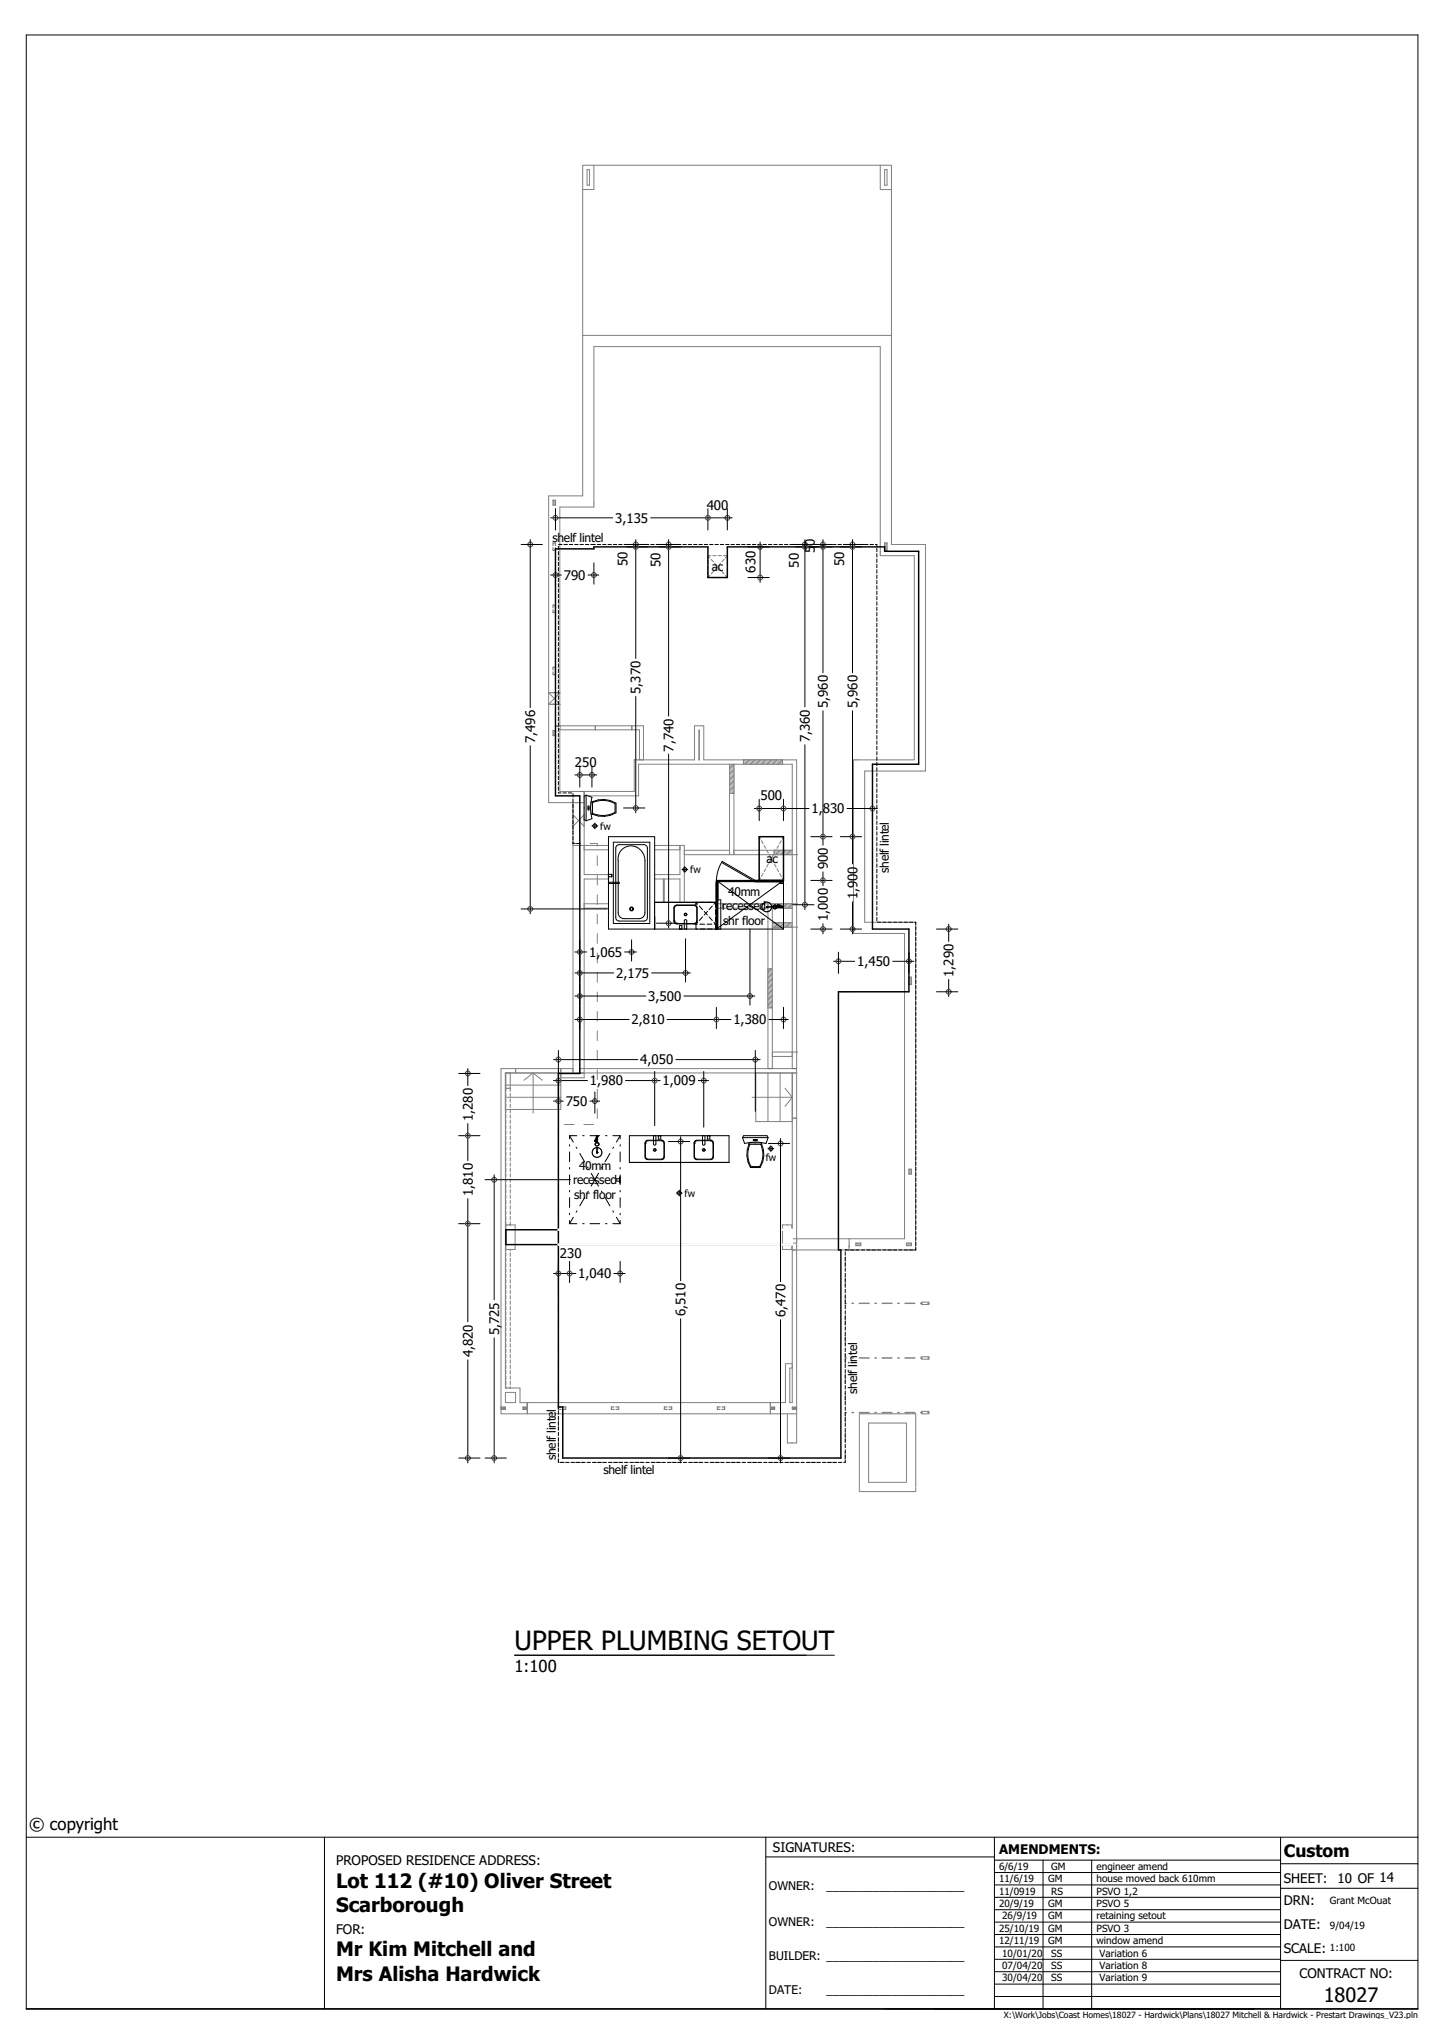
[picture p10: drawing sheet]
<svg xmlns="http://www.w3.org/2000/svg" width="297mm" height="420mm" viewBox="0 0 297 420" stroke-linecap="round" stroke-linejoin="round" font-family="sans-serif">
<defs><g id="words">
<text font-size="5.5" x="105.8" y="339.3">UPPER PLUMBING SETOUT</text>
<g font-size="4.1">
<text x="69.1" y="388.3">Lot 112 (#10) Oliver Street</text>
<text x="69.1" y="393.2">Scarborough</text>
<text x="69.1" y="402.4">Mr Kim Mitchell and</text>
<text x="69.1" y="407.4">Mrs Alisha Hardwick</text>
<text x="272.3" y="411.8">18027</text>
</g>
<text font-size="3.6" x="264" y="382">Custom</text>
<g font-size="3.4">
<text x="105.8" y="343.9">1:100</text>
<text x="6" y="376.4">© copyright</text>
</g>
<g font-size="2.7">
<text x="126.5" y="107.5">3,135</text>
<text x="145.4" y="104.8">400</text>
<text x="167.6" y="113.7" transform="rotate(-90 167.6 113.7)">50</text>
<text x="116" y="119.3">790</text>
<text x="129.1" y="116.4" transform="rotate(-90 129.1 116.4)">50</text>
<text x="135.8" y="116.6" transform="rotate(-90 135.8 116.6)">50</text>
<text x="155.4" y="117.8" transform="rotate(-90 155.4 117.8)">630</text>
<text x="164.3" y="116.7" transform="rotate(-90 164.3 116.7)">50</text>
<text x="173.6" y="116.4" transform="rotate(-90 173.6 116.4)">50</text>
<text x="131.8" y="142.7" transform="rotate(-90 131.8 142.7)">5,370</text>
<text x="170.3" y="145.7" transform="rotate(-90 170.3 145.7)">5,960</text>
<text x="176.3" y="145.7" transform="rotate(-90 176.3 145.7)">5,960</text>
<text x="110.1" y="152.9" transform="rotate(-90 110.1 152.9)">7,496</text>
<text x="138.5" y="154.6" transform="rotate(-90 138.5 154.6)">7,740</text>
<text x="166.5" y="152.7" transform="rotate(-90 166.5 152.7)">7,360</text>
<text x="118.3" y="157.7">250</text>
<text x="156.4" y="164.6">500</text>
<text x="166.9" y="167.3">1,830</text>
<text x="170.3" y="178.8" transform="rotate(-90 170.3 178.8)">900</text>
<text x="176.3" y="185" transform="rotate(-90 176.3 185)">1,900</text>
<text x="170.3" y="189.5" transform="rotate(-90 170.3 189.5)">1,000</text>
<text x="121.2" y="196.8">1,065</text>
<text x="126.7" y="201.1">2,175</text>
<text x="176.3" y="198.7">1,450</text>
<text x="196.1" y="200.9" transform="rotate(-90 196.1 200.9)">1,290</text>
<text x="133.3" y="205.9">3,500</text>
<text x="129.9" y="210.7">2,810</text>
<text x="150.8" y="210.7">1,380</text>
<text x="131.7" y="218.9">4,050</text>
<text x="116.4" y="227.5">750</text>
<text x="121.3" y="223.3">1,980</text>
<text x="136.3" y="223.3">1,009</text>
<text x="97.2" y="230.6" transform="rotate(-90 97.2 230.6)">1,280</text>
<text x="97.2" y="246" transform="rotate(-90 97.2 246)">1,810</text>
<text x="115.2" y="258.8">230</text>
<text x="118.9" y="262.9">1,040</text>
<text x="102.6" y="274.7" transform="rotate(-90 102.6 274.7)">5,725</text>
<text x="141" y="270.7" transform="rotate(-90 141 270.7)">6,510</text>
<text x="161.5" y="270.9" transform="rotate(-90 161.5 270.9)">6,470</text>
<text x="97.2" y="279.2" transform="rotate(-90 97.2 279.2)">4,820</text>
<text x="69.1" y="383.6">PROPOSED RESIDENCE ADDRESS:</text>
<text x="159" y="380.9">SIGNATURES:</text>
<text x="205.5" y="381.2">AMENDMENTS:</text>
<text x="264" y="387.3">SHEET:</text>
<text x="275.1" y="387.3">10 OF 14</text>
<text x="264" y="391.8">DRN:</text>
<text x="69.1" y="397.7">FOR:</text>
<text x="264" y="401.7">SCALE:</text>
<text x="264" y="396.8">DATE:</text>
<text x="267.3" y="406.7">CONTRACT NO:</text>
</g>
<g font-size="2.5">
<text x="113.6" y="111.5">shelf lintel</text>
<text x="146.4" y="117.5">ac</text>
<text x="157.6" y="177.5">ac</text>
<text x="182.8" y="179.6" transform="rotate(-90 182.8 179.6)">shelf lintel</text>
<text x="149.8" y="184.3">40mm</text>
<text x="148.5" y="187.3">recessed</text>
<text x="148.8" y="190.2">shr floor</text>
<text x="117.9" y="243.6">recessed</text>
<text x="119.1" y="240.6">40mm</text>
<text x="118.1" y="246.6">shr floor</text>
<text x="176.3" y="286.7" transform="rotate(-90 176.3 286.7)">shelf lintel</text>
<text x="114.3" y="300.3" transform="rotate(-90 114.3 300.3)">shelf lintel</text>
<text x="124.1" y="303.3">shelf lintel</text>
<text x="158.2" y="388.8">OWNER:</text>
<text x="170" y="388.8">_____________________</text>
<text x="158.2" y="396.1">OWNER:</text>
<text x="170" y="396.1">_____________________</text>
<text x="158.2" y="403.1">BUILDER: _____________________</text>
<text x="158.2" y="410.1">DATE:</text>
<text x="170" y="410.1">_____________________</text>
</g>
<g font-size="2.1">
<text x="123.5" y="170.6">fw</text>
<text x="142" y="179.6">fw</text>
<text x="157.5" y="238.8">fw</text>
<text x="140.8" y="246.2">fw</text>
<text x="205.5" y="384.6">6/6/19</text>
<text x="205.5" y="387.1">11/6/19</text>
<text x="205.5" y="389.7">11/0919</text>
<text x="215.6" y="387.1">GM</text>
<text x="216.2" y="384.6">GM</text>
<text x="216.2" y="389.7">RS</text>
<text x="225.5" y="384.6">engineer amend</text>
<text x="225.5" y="387.1">house moved back 610mm</text>
<text x="225.5" y="389.7">PSVO 1,2</text>
<text x="205.5" y="392.2">20/9/19</text>
<text x="206.1" y="394.8">26/9/19</text>
<text x="215.6" y="392.2">GM</text>
<text x="215.6" y="394.8">GM</text>
<text x="225.5" y="392.2">PSVO 5</text>
<text x="225.5" y="394.8">retaining setout</text>
<text x="273.5" y="391.6">Grant McOuat</text>
<text x="205.5" y="397.3">25/10/19</text>
<text x="205.5" y="399.9">12/11/19</text>
<text x="215.6" y="397.3">GM</text>
<text x="215.6" y="399.9">GM</text>
<text x="225.5" y="397.3">PSVO 3</text>
<text x="225.5" y="399.9">window amend</text>
<text x="273.5" y="396.7">9/04/19</text>
<text x="273.5" y="401.4">1:100</text>
<text x="206.1" y="402.4">10/01/20</text>
<text x="206.1" y="405">07/04/20</text>
<text x="206.1" y="407.5">30/04/20</text>
<text x="216.2" y="402.4">SS</text>
<text x="216.2" y="405">SS</text>
<text x="216.2" y="407.5">SS</text>
<text x="226.2" y="402.4">Variation 6</text>
<text x="226.2" y="405">Variation 8</text>
<text x="226.2" y="407.5">Variation 9</text>
</g>
<text font-size="1.8" x="206.5" y="415">X:\Work\Jobs\Coast Homes\18027 - Hardwick\Plans\18027 Mitchell &amp; Hardwick - Prestart Drawings_V23.pln</text>
</g></defs>
<g fill="none" stroke="#000" stroke-width=".21">
<path d="M5.4 7.2h286.2v406h-286.2zM5.4 377.9h286.2M66.7 377.9v35.3M157.5 377.9v35.3M204.5 377.9v35.3M263.4 377.9v35.3M157.5 381.9h47M204.5 397.9h58.9M204.5 395.3h58.9M204.5 392.8h58.9M204.5 390.2h58.9M204.5 387.7h58.9"/>
<path d="M204.5 385.1h58.9M204.5 382.6h58.9M214.5 382.6v30.6M224.5 382.6v30.6M263.4 383.3h28.2M263.4 388.4h28.2M204.5 408.1h58.9M204.5 405.5h58.9M204.5 403h58.9M204.5 400.4h58.9M204.5 410.6h58.9M263.4 403.2h28.2"/>
</g>
<!-- layer: D1  WALLS-(external) -->
<path d="M103 289.4h.9v.5h-.9z" fill-rule="evenodd" fill="#808080"/>
<path d="M103 289.4h.9v.5h-.9z" fill="none" stroke="#808080" stroke-width=".21"/>
<path d="M107.5 289.4h.9v.5h-.9z" fill-rule="evenodd" fill="#808080"/>
<path d="M107.5 289.4h.9v.5h-.9z" fill="none" stroke="#808080" stroke-width=".21"/>
<path d="M158.4 289.4h.9v.5h-.9z" fill-rule="evenodd" fill="#808080"/>
<path d="M158.4 289.4h.9v.5h-.9z" fill="none" stroke="#808080" stroke-width=".21"/>
<path d="M162.9 289.4h.9v.5h-.9z" fill-rule="evenodd" fill="#808080"/>
<path d="M162.9 289.4h.9v.5h-.9z" fill="none" stroke="#808080" stroke-width=".21"/>
<path d="M181.9 111.7h.5v1.5h-.5z" fill-rule="evenodd" fill="#c0c0c0"/>
<path d="M181.9 111.7h.5v1.5h-.5z" fill="none" stroke="#808080" stroke-width=".25"/>
<path d="M113.7 102.9h.5v1h-.5z" fill-rule="evenodd" fill="#c0c0c0"/>
<path d="M113.7 102.9h.5v1h-.5z" fill="none" stroke="#808080" stroke-width=".25"/>
<path d="M186.4 255.7h1v.5h-1z" fill-rule="evenodd" fill="#c0c0c0"/>
<path d="M186.4 255.7h1v.5h-1z" fill="none" stroke="#808080" stroke-width=".25"/>
<path d="M186.9 240.5h.5v1h-.5z" fill-rule="evenodd" fill="#c0c0c0"/>
<path d="M186.9 240.5h.5v1h-.5z" fill="none" stroke="#808080" stroke-width=".25"/>
<path d="M186.9 201h.5v1.5h-.5z" fill-rule="evenodd" fill="#c0c0c0"/>
<path d="M186.9 201h.5v1.5h-.5z" fill="none" stroke="#808080" stroke-width=".25"/>
<path d="M113.7 150.3h.5v1h-.5z" fill-rule="evenodd" fill="#c0c0c0"/>
<path d="M113.7 150.3h.5v1h-.5z" fill="none" stroke="#808080" stroke-width=".25"/>
<path d="M176 255.7h1v.5h-1z" fill-rule="evenodd" fill="#c0c0c0"/>
<path d="M176 255.7h1v.5h-1z" fill="none" stroke="#808080" stroke-width=".25"/>
<path d="M181 114.3h7v42M183.3 112h7v46.6h-.9" fill="none" stroke="#808080" stroke-width=".21"/>
<path d="M181 113.4v.9" fill="none" stroke="#6d6d6d" stroke-width=".21"/>
<!-- layer: D2  WALLS-(internal) -->
<path d="M120.1 185.9h16.3v.9h-16.3z" fill-rule="evenodd" fill="#fff"/>
<path d="M136.4 185.9v.9M139.8 185.9h-19.7v.9h37.8v-.9M140.7 185.9h22.2M148.6 185.9v.9M158.8 186.8h4.1" fill="none" stroke="#808080" stroke-width=".21"/>
<!-- layer: D1  WALLS-(external) -->
<g fill="none" stroke="#808080" stroke-width=".21">
<path d="M119.8 102v-33h63.5v43M122.1 103.4v-32.1h58.9v42.1M186 192v52M187.4 189.7h.9v54.3M103 219.8v69.6M163.8 219.8v37.3M103.9 220.7v64.8M162.9 230h.9M163.8 220.7h-.9v36.4h25.4v-.9M162.9 255.7h.9M162.9 254.8h23.1M174.6 254.8v2.3"/>
<path d="M103.9 286.4v2.1"/>
</g>
<path d="M162.9 254.8v.9" fill="none" stroke="#6d6d6d" stroke-width=".21"/>
<path d="M108.4 288.5h50v2.3h-50z" fill-rule="evenodd" fill="#fff"/>
<g fill="none" stroke="#808080" stroke-width=".21">
<path d="M119.8 34h2.3v5h-2.3zM120.7 34.9h.5v3.2h-.5zM181 34h2.3v5h-2.3zM181.9 34.9h.5v3.2h-.5zM104 251.9h1.9v5.1h-1.9zM160.9 251.9h1.9v5.1h-1.9zM186 244v10.8M188.3 244v12.2M103.9 288.5h2.1M106.9 288.5h54.6M108.4 288.5h.1M108.4 288.5v2.3"/>
<path d="M158.4 288.5h.1M158.4 288.5v2.3M162.4 288.5h.5v-31.4h.9v33.7h-60.8v-1.4"/>
</g>
<!-- layer: D2  WALLS-(internal) -->
<path d="M131.3 157.2h18.7M131.3 156.3h11.5M143.7 156.3h.1M144.7 156.3h19.1M150.9 157.2h12" fill="none" stroke="#808080" stroke-width=".21"/>
<!-- layer: D1  WALLS-(external) -->
<path d="M117.8 167.6h2.3v2.4h-2.3z" fill-rule="evenodd" fill="#fff"/>
<path d="M175.5 156.3h.9M119.2 162.8h.9M175.5 191.1v.9M119.2 220.7h.9" fill="none" stroke="#6d6d6d" stroke-width=".21"/>
<g fill="none" stroke="#808080" stroke-width=".21">
<path d="M175.5 156.3v34.8M177.8 158.6v31.1h9.6M112.8 164.2v.9h7.3M115.1 162.8h4.1M117.8 165.1v55.6M120.1 162.8v11.1h-2.3M120.1 174.8v5.1M120.1 180.8v5.1M120.1 186.8v33.9M175.5 192h10.5M103 219.8h14.8M106 219.8v.9"/>
<path d="M115.3 219.8v.9M163.8 219.8h-44.6v.9M103.9 220.7h59"/>
</g>
<!-- layer: D2  WALLS-(internal) -->
<path d="M158.8 189.8h4.1M158.8 190.7h4.1" fill="none" stroke="#808080" stroke-width=".21"/>
<!-- layer: D1  WALLS-(external) -->
<path d="M112.8 142.5h2.3v2.4h-2.3z" fill-rule="evenodd" fill="#fff"/>
<path d="M112.8 102.9v61.3M115.1 104.3v58.5M112.8 142.5h2.3M112.8 144.9h2.3M113.7 142.5h.1M113.7 144.9h.1" fill="none" stroke="#808080" stroke-width=".21"/>
<!-- layer: D2  WALLS-(internal) -->
<path d="M157.9 186.8v33M158.8 186.8v3M158.8 190.7v29.1" fill="none" stroke="#808080" stroke-width=".21"/>
<path d="M157.9 219.8h.9" fill="none" stroke="#6d6d6d" stroke-width=".21"/>
<g fill="#fff">
<path d="M162.9 175.8h.9v10.1h-.9z" fill-rule="evenodd"/>
<path d="M162.9 190.7h.9v25.7h-.9z" fill-rule="evenodd"/>
</g>
<path d="M162.9 157.2v17.7M163.8 156.3v63.5M163.8 175.8h.1M163.8 175.8h-.9v10.1h.9M162.9 186.8v3M163.8 185.9h.1M163.8 190.7h.1M163.8 190.7h-.9v29.1M163.8 216.4h.1M163.8 216.4h-4.9v.9h4" fill="none" stroke="#808080" stroke-width=".21"/>
<path d="M162.9 219.8h.9" fill="none" stroke="#6d6d6d" stroke-width=".21"/>
<!-- layer: D1  WALLS-(external) -->
<g fill="#fff">
<path d="M176.7 290.8h.9v.9z"/>
<path d="M177.6 291.7l.1 .1z"/>
<path d="M177.7 291.8h.9v.9z"/>
<path d="M176.7 306.8l.9-.9v.9z"/>
<path d="M177.7 305.8l-.1 .1z"/>
<path d="M177.7 305.8l.9-.9v.9z"/>
<path d="M176.7 290.8l.9 .9h-.9z"/>
<path d="M176.7 305.9h.9l-.9 .9z"/>
<path d="M177.7 291.8l.9 .9h-.9z"/>
<path d="M177.7 304.9h.9l-.9 .9z"/>
<path d="M176.7 291.7h.9v14.2h-.9z" fill-rule="evenodd"/>
<path d="M177.6 291.8l.1 14z" fill-rule="evenodd"/>
<path d="M177.7 292.7h.9v12.2h-.9z" fill-rule="evenodd"/>
</g>
<path d="M177.6 290.8h-.9v16h.9M178.6 292.7v12.2" fill="none" stroke="#808080" stroke-width=".21"/>
<g fill="#fff">
<path d="M187.4 305.9h.9v.9z"/>
<path d="M187.3 305.8l.1 .1z"/>
<path d="M186.4 304.9h.9v.9z"/>
<path d="M187.4 305.9l.9 .9h-.9z"/>
<path d="M186.4 304.9l.9 .9h-.9z"/>
<path d="M177.6 305.9h9.8v.9h-9.8z" fill-rule="evenodd"/>
<path d="M177.7 305.8l9.6 .1z" fill-rule="evenodd"/>
<path d="M178.6 304.9h7.8v.9h-7.8z" fill-rule="evenodd"/>
</g>
<path d="M178.6 304.9h7.8M188.3 305.9v.9h-10.7" fill="none" stroke="#808080" stroke-width=".21"/>
<g fill="#fff">
<path d="M187.4 290.8h.9l-.9 .9z"/>
<path d="M186.4 291.8h.9l-.9 .9z"/>
<path d="M188.3 290.8v.9h-.9z"/>
<path d="M187.3 291.8l.1-.1z"/>
<path d="M186.4 292.7l.9-.9v.9z"/>
<path d="M187.4 291.7h.9v14.2h-.9z" fill-rule="evenodd"/>
<path d="M187.3 291.8l.1 14z" fill-rule="evenodd"/>
<path d="M186.4 292.7h.9v12.2h-.9z" fill-rule="evenodd"/>
</g>
<path d="M186.4 292.7v12.2M187.4 290.8h.9v15.1" fill="none" stroke="#808080" stroke-width=".21"/>
<g fill="#fff">
<path d="M177.6 290.8h9.8v.9h-9.8z" fill-rule="evenodd"/>
<path d="M177.7 291.7l9.6 .1z" fill-rule="evenodd"/>
<path d="M178.6 291.8h7.8v.9h-7.8z" fill-rule="evenodd"/>
</g>
<path d="M104 220.7h.9v3.1h-.9zM177.6 290.8h9.8M178.6 292.7h7.8" fill="none" stroke="#808080" stroke-width=".21"/>
<!-- layer: D2  WALLS-(internal) -->
<path d="M150 157.2v17.7M150.9 157.2v17.7M120.1 179.9h19.7M120.1 180.8h19.7" fill="none" stroke="#808080" stroke-width=".21"/>
<path d="M120.1 173.9h19.7v.9h-19.7z" fill-rule="evenodd" fill="#fff"/>
<g fill="none" stroke="#808080" stroke-width=".21">
<path d="M115.1 149.3h17.2v7h-.8v-6.2h-16.4zM122.4 149.3v.8M129.9 149.3v.8M130.4 156.3v6.5h-10.3M131.3 157.2v6.5h-11.2M142.8 156.3v-7h1.9v7M143.7 156.3v-6.1l.1 6.1M139.8 174.8h-19.7v-.9h20.6v12M139.8 173.9v6M140.7 174.9h9.3v.9M140.7 175.8h22.2M159.2 174.9v.9"/>
<path d="M162.9 174.9h-12v.9M139.8 180.8v5.1"/>
</g>
<path d="M130.4 156.3h.9M120.1 162.8v.9" fill="none" stroke="#6d6d6d" stroke-width=".21"/>
<!-- layer: D1  WALLS-(external) -->
<g fill="none" stroke="#808080" stroke-width=".21">
<path d="M176.4 156.3h11.6M177.8 158.6h11.6M104 224.9v.7M104 226v.7M104 227.1v.7M104 228.2v.7M104 229.3v.7M104 230.4v.7M104 231.5v.7M104 232.6v.7M104 233.7v.7M104 234.8v.7"/>
<path d="M104 235.9v.7M104 237v.7M104 238.1v.7M104 239.2v.7M104.3 223.8h-.3v.7M104.7 223.8h.2v.7M104.9 224.9v.7M104.9 226v.7M104.9 227.1v.7M104.9 228.2v.7M104.9 229.3v.7M104.9 230.4v.7"/>
<path d="M104.9 231.5v.7M104.9 232.6v.7M104.9 233.7v.7M104.9 234.8v.7M104.9 235.9v.7M104.9 237v.7M104.9 238.1v.7M104.9 239.2v.7M115.3 220.8h4.8v.9h-4.8zM104 240.3v.7M104 241.4v.7M104 242.5v.7"/>
<path d="M104 243.6v.7M104 244.7v.7M104 245.8v.7M104 246.9v.7M104 248v.7M104 249.1v.7M104 250.2v.7M104 251.3v.6h.3M104 257.7v.7M104 258.8v.7M104 259.9v.7M104.3 257h-.3v.3"/>
<path d="M104.7 257h.2v.3M104.9 240.3v.7M104.9 241.4v.7M104.9 242.5v.7M104.9 243.6v.7M104.9 244.7v.7M104.9 245.8v.7M104.9 246.9v.7M104.9 248v.7M104.9 249.1v.7M104.9 250.2v.7M104.9 251.3v.6h-.2"/>
<path d="M104.9 257.7v.7M104.9 258.8v.7M104.9 259.9v.7M104 261v.7M104 262.1v.7M104 263.2v.7M104 264.3v.7M104 265.4v.7M104 266.5v.7M104 267.6v.7M104 268.7v.7M104 269.8v.7"/>
<path d="M104 270.9v.7M104 272v.7M104 273.1v.7M104 274.2v.7M104 275.3v.7M104 276.4v.7M104 277.5v.7M104 278.6v.7M104 279.7v.7M104.9 261v.7M104.9 262.1v.7M104.9 263.2v.7"/>
<path d="M104.9 264.3v.7M104.9 265.4v.7M104.9 266.5v.7M104.9 267.6v.7M104.9 268.7v.7M104.9 269.8v.7M104.9 270.9v.7M104.9 272v.7M104.9 273.1v.7M104.9 274.2v.7M104.9 275.3v.7M104.9 276.4v.7"/>
<path d="M104.9 277.5v.7M104.9 278.6v.7M104.9 279.7v.7M103.9 285.5h3v3M103.9 286.4h2.1v2.1M104 280.8v.7M104 281.9v.7M104 283v.7M104 284.1v.7M104 285.2v.3M104.9 280.8v.7M104.9 281.9v.7"/>
<path d="M104.9 283v.7M104.9 284.1v.7M104.9 285.2v.3M161.5 288.5v-8h1.4v.9h-.5v7.1"/>
</g>
<g fill="#fff">
<path d="M162.9 290.8h.9v6h-.9z" fill-rule="evenodd"/>
<path d="M162.8 290.8l.1 6z" fill-rule="evenodd"/>
<path d="M161.9 290.8h.9v6h-.9z" fill-rule="evenodd"/>
</g>
<g fill="none" stroke="#808080" stroke-width=".21">
<path d="M119.8 39v30M122.1 34h58.9M183.3 39v30M115.1 104.3h7M119.8 102h-7v.9M112.8 142.5l2.3 2.4M115.1 142.5l-2.3 2.4M117.8 167.6l2.3 2.4M117.8 173v.5h1.6M117.8 165.1v1.9M117.8 169v2M120.1 167.6l-2.3 2.4"/>
<path d="M121.4 173.5h1.4v.5M122.8 176v2M122.8 180v2M122.8 184v2M122.8 188v2M122.8 192v2M122.8 196v2M122.8 200v2M122.8 204v2M122.8 208v2M122.8 212v2M122.8 216v2"/>
<path d="M103.9 220.7h11.4v7.5h-11.4zM103.9 225.7h11.4M103.9 223.2h11.4M109.6 220.7v8.2M109.6 220.7l-1.8 1.5M109.6 220.7l1.9 1.5M114.8 232v2M114.8 236v2M116.1 231.3h2M120.1 231.3h2M122.8 220v2M122.8 224v2"/>
<path d="M122.8 228v2M154.7 225.7h8.3M155.4 220.7h7.5v10h-7.5zM157.9 220.7v10M160.4 220.7v10M161.5 223.8l1.5 1.9M163 225.7l-1.5 1.9M114.8 240v2M114.8 244v2M114.8 248v2M114.8 252v2M114.8 256v2"/>
<path d="M173.8 258.5v2M174.4 257.1h2M178.4 257.1h2M182.4 257.1h2M186.4 257.1h1.9M114.8 260v2M114.8 264v2M114.8 268v2M114.8 272v2M114.8 276v2M173.8 262.5v2M173.8 266.5v2"/>
<path d="M173.8 270.5v2M173.8 274.5v2M173.8 278.5v2M189.5 267.8h1.5v.5h-1.5zM189.5 279.1h1.5v.5h-1.5zM114.8 280v2M114.8 284v2M114.8 288v2M114.8 292v2M114.8 296v2M161.9 290.8h1.9v6h-1.9zM173.8 282.5v2"/>
<path d="M173.8 286.5v2M173.8 290.5v2M173.8 294.5v2M173.8 298.5v2M189.5 290.3h1.5v.5h-1.5zM114.8 300v.8h1.3M118.1 300.8h2M122.1 300.8h2M126.1 300.8h2M130.1 300.8h2M134.1 300.8h2M138.1 300.8h2"/>
<path d="M142.1 300.8h2M146.1 300.8h2M150.1 300.8h2M154.1 300.8h2M158.1 300.8h2M162.1 300.8h2M166.1 300.8h2M170.1 300.8h2"/>
</g>
<g fill="none" stroke="#808080" stroke-width=".3">
<path d="M173.8 279.3h.2M173.8 268.1h.2M175.2 279.3h.3M175.2 268.1h.3M176.7 279.3h2M176.7 268.1h2M179.9 279.3h.3M179.9 268.1h.3M181.4 279.3h2M181.4 268.1h2M184.6 279.3h.3M184.6 268.1h.3"/>
<path d="M186.1 279.3h2M186.1 268.1h2M189.3 279.3h.3M189.3 268.1h.3M190.8 279.3h.2M190.8 268.1h.2M173.8 290.5h.2M175.2 290.5h.3M176.7 290.5h2M179.9 290.5h.3M181.4 290.5h2M184.6 290.5h.3"/>
<path d="M186.1 290.5h2M189.3 290.5h.3M190.8 290.5h.2"/>
</g>
<!-- layer: D2  WALLS-(internal) -->
<path d="M136.4 180.8v5.1M136.6 180.8v5.1" fill="none" stroke="#808080" stroke-width=".25"/>
<g fill="none" stroke="#808080" stroke-width=".21">
<path d="M145.6 114.3h.6M145.6 118.8h.5M145.6 114.3v.6M145.6 115.3v.7M145.6 116.4v.7M145.6 117.5v.7M145.6 118.6v.2M145.6 114.3l.4 .4M146 118.3l-.4 .5M146.3 115l.4 .6M146.5 118.8h.7M146.6 114.3h.7"/>
<path d="M146.7 117.5l-.4 .5M147 115.9l.5 .5M147.5 116.7l-.5 .5M147.6 118.8h.7M147.7 114.3h.7M147.7 116.7l.5 .5M148.2 115.9l-.5 .5M148.5 117.5l.4 .5M148.7 118.8h.7M148.8 114.3h.7M148.9 115l-.4 .6M149.2 118.3l.4 .5"/>
<path d="M149.6 114.6v.7M149.6 115.7v.7M149.6 116.8v.7M149.6 117.9v.7M149.6 114.3l-.4 .4M156.1 172.1h.6M156.1 172.1v.6M156.1 173.1v.7M156.1 174.2v.7M156.1 175.3v.7M156.1 176.4v.7M156.1 177.5v.7"/>
<path d="M156.1 178.6v.7M156.1 179.7v.7M156.1 172.1l.3 .5M156.6 172.9l.3 .6M156.9 179.6l-.3 .7M157.1 173.9l.4 .6M157.1 172.1h.7M157.5 178.7l-.4 .6M157.7 174.8l.3 .7M158 177.7l-.3 .6M158.2 175.8l.4 .6M158.2 172.1h.7"/>
<path d="M158.6 176.8l-.4 .6M158.7 176.8l.4 .6M159.1 175.8l-.4 .6M159.3 177.7l.3 .6M159.3 172.1h.7M159.6 174.8l-.3 .7M159.8 178.7l.4 .6M160.2 173.9l-.4 .6M160.3 179.6l.4 .7M160.4 172.1h.7l-.2 .5M160.7 172.9l-.4 .6M161.1 172.5v.7"/>
<path d="M161.1 173.6v.7M161.1 174.7v.7M161.1 175.8v.7M161.1 176.9v.7M161.1 178v.7M161.1 179.1v.7M156.1 181.1h.4M156.1 180.8v.3M156.4 180.6l-.3 .5M156.9 181.1h.7M158 181.1h.7M159.1 181.1h.7"/>
<path d="M160.2 181.1h.7M160.9 180.6l.2 .5M161.1 180.2v.7M172.4 204.9v.7M172.4 206v.7M172.4 207.1v.7M172.4 208.2v.7M172.4 209.3v.7M172.4 210.4v.7M172.4 211.5v.7M172.4 212.6v.7M172.4 213.7v.7"/>
<path d="M172.4 214.8v.7M172.4 215.9v.7M172.4 217v.7M172.4 218.1v.7M172.4 219.2v.7M172.6 204h-.2v.5M173 204h.7M174.1 204h.7M175.2 204h.3M172.4 220.3v.7M172.4 221.4v.7M172.4 222.5v.7"/>
<path d="M172.4 223.6v.7M172.4 224.7v.7M172.4 225.8v.7M172.4 226.9v.7M172.4 228v.7M172.4 229.1v.7M172.4 230.2v.7M172.4 231.3v.7M172.4 232.4v.7M172.4 233.5v.7M172.4 234.6v.7M172.4 235.7v.7"/>
<path d="M172.4 236.8v.7M172.4 237.9v.7M172.4 239v.7M172.4 240.1v.7M172.4 241.2v.7M172.4 242.3v.7M172.4 243.4v.7M172.4 244.5v.7M172.4 245.6v.7M172.4 246.7v.7M172.4 247.8v.7M172.4 248.9v.7"/>
<path d="M172.4 250v.7M172.4 251.1v.7M172.4 252.2v.7M172.4 253.3v.7M172.4 254.4v.4"/>
</g>
<!-- layer: D1  WALLS-(external) -->
<path d="M122.1 103.4v.9" fill="none" stroke="#6d6d6d" stroke-width=".21"/>
<!-- layer: D2  WALLS-(internal) -->
<path d="M152.9 156.3h8v.9h-8z" fill-rule="evenodd" fill="#c0c0c0"/>
<path d="M152.9 156.3h8v.9h-8zM153 156.3l-.1 .1M154.1 156.3l-.9 .9M155.3 156.3l-.9 .9M156.4 156.3l-.9 .9M157.5 156.3l-.9 .9M158.6 156.3l-.9 .9M159.8 156.3l-.9 .9M160.9 156.3l-.9 .9" fill="none" stroke="#808080" stroke-width=".21"/>
<path d="M150 157.2h.9v6h-.9z" fill-rule="evenodd" fill="#c0c0c0"/>
<path d="M150 157.2h.9v6h-.9zM150.9 159.5l-.9 .9M150.9 158.3l-.9 .9M150.9 157.2l-.9 .9M150.9 162.9l-.3 .3M150.9 161.7l-.9 .9M150.9 160.6l-.9 .9" fill="none" stroke="#808080" stroke-width=".21"/>
<path d="M158.8 185.9h4.1v.9h-4.1z" fill-rule="evenodd" fill="#c0c0c0"/>
<path d="M158.8 185.9h4.1v.9h-4.1zM159.6 185.9l-.8 .7M160.7 185.9l-.9 .9M161.9 185.9l-.9 .9M162.9 185.9l-.8 .9" fill="none" stroke="#808080" stroke-width=".21"/>
<path d="M158.8 189.8h4.1v.9h-4.1z" fill-rule="evenodd" fill="#c0c0c0"/>
<path d="M158.8 189.8h4.1v.9h-4.1zM159.1 189.8l-.3 .2M160.2 189.8l-.9 .9M161.4 189.8l-.9 .9M162.5 189.8l-.9 .9M162.9 190.5l-.2 .2" fill="none" stroke="#808080" stroke-width=".21"/>
<path d="M157.9 199.3h.9v8h-.9z" fill-rule="evenodd" fill="#c0c0c0"/>
<path d="M157.9 199.3h.9v8h-.9zM158.7 199.3l-.8 .7M158.8 207l-.3 .3M158.8 205.9l-.9 .9M158.8 204.7l-.9 .9M158.8 203.6l-.9 .9M158.8 202.5l-.9 .9M158.8 201.3l-.9 .9M158.8 200.2l-.9 .9" fill="none" stroke="#808080" stroke-width=".21"/>
<path d="M159.2 174.9h3.7v.9h-3.7z" fill-rule="evenodd" fill="#c0c0c0"/>
<path d="M159.2 174.9h3.7v.9h-3.7zM159.3 174.9h-.1M160.4 174.9l-.9 .9M161.5 174.9l-.9 .9M162.7 174.9l-.9 .9M162.9 175.7v.1" fill="none" stroke="#808080" stroke-width=".21"/>
<!-- layer: D1  WALLS-(external) -->
<path d="M113.7 112.6v.6h.5v-.6M113.7 112.2v-.5h.5v.5M115.4 289.4h-.6v.5h.6M115.8 289.4h.5v.5h-.5M126.3 289.4h-.6v.5h.6M126.7 289.4h.5v.5h-.5M137.2 289.4h-.6v.5h.6M137.6 289.4h.5v.5h-.5M148.1 289.4h-.6v.5h.6M148.5 289.4h.5v.5h-.5" fill="none" stroke="#808080" stroke-width=".25"/>
<!-- layer: D2  WALLS-(internal) -->
<path d="M114.3 149.3h.8v.3h-.8z" fill-rule="evenodd" fill="#fff"/>
<path d="M114.2 149.3h.9v.1h-.9z" fill-rule="evenodd" fill="#808080"/>
<path d="M114.2 149.3h.9v.1h-.9z" fill="none" stroke="#808080" stroke-width=".21"/>
<!-- layer: D1  WALLS-(external) -->
<path d="M113.7 125.4v.6h.5v-.6M113.7 125v-.5h.5v.5M113.7 137.8v-.5h.5v.5M113.7 138.2v.6h.5v-.6" fill="none" stroke="#808080" stroke-width=".25"/>
<!-- layer: F1  PLUMBING-(fixtures) -->
<path d="M125.1 172.1h9.5v19h-9.5z" fill-rule="evenodd" fill="#fff"/>
<path d="M125.7 172.1v19M127.2 172.1v19M128.7 172.1v19M130.2 172.1v19M131.7 172.1v19M133.2 172.1v19" fill="none" stroke="#fff" stroke-width=".21"/>
<path d="M125.1 172.1h9.5v19h-9.5z" fill="none" stroke="#000" stroke-width=".21"/>
<path d="M126.1 173.2h7.5v16.7h-7.5z" fill-rule="evenodd" fill="#fff"/>
<path d="M127.2 173.2v16.7M128.7 173.2v16.7M130.2 173.2v16.7M131.7 173.2v16.7M133.2 173.2v16.7" fill="none" stroke="#fff" stroke-width=".21"/>
<path d="M126.1 173.2h7.5v16.7h-7.5zM126.9 173.9l.4-.2h5.1a.7 .7 0 0 1 .7 .7v14.3a.7 .7 0 0 1-.7 .7h-5.1a.7 .7 0 0 1-.7-.7v-14.3zM127.7 175a2.82 2.82 0 0 1 3.2-.8 2.82 2.82 0 0 1 1.7 2.8v10.7a1.2 1.2 0 0 1-1.2 1.2h-3.1a1.2 1.2 0 0 1-1.2-1.2v-10.9a2.64 2.64 0 0 1 .6-1.8z" fill="none" stroke="#000" stroke-width=".21"/>
<path d="M125.1 179.8h.7v.5h-.7z" fill-rule="evenodd" fill="#fff"/>
<g fill="none" stroke="#000" stroke-width=".21">
<path d="M121.7 169.9h1.2M122.3 169.3v1.2M125.1 179.8h.7v.5h-.7M125.1 179.5v1.2M125.1 181.5h2.2v.2h-2.2z"/>
<circle cx="122.3" cy="169.9" r=".4"/>
<circle cx="129.9" cy="186.9" r=".4"/>
<circle cx="129.9" cy="186.9" r=".28"/>
</g>
<!-- layer: C1  CONCRETE-(floor slab) -->
<path d="M114.2 112.9h7.9v-.4h23.5v6.3h4v-6.3h32.3v.9h7v43.8h-9.5v33.9h7.5v12.9h-14.5v53.1h.5v42.8h-57.2v-10.5h-.9v-68.6h4.4v-57.1h-5zM156.1 172.1h5v9h-5zM104 252.9h58.8v3.1h-58.8z" fill="none" stroke="#000" stroke-width=".3"/>
<!-- layer: F1  PLUMBING-(fixtures) -->
<path d="M134.6 185.6h12.7v5.5h-12.7z" fill-rule="evenodd" fill="#fff"/>
<g fill="none" stroke="#000" stroke-width=".21">
<path d="M134.6 185.6h12.7v5.5h-12.7zM143.5 186l-.4-.4v5.5M143.5 189.7l-.4 .4h.3M143.8 186.4l.7 .7M143.9 190.1h1M144.5 188.6l-.7 .7M144.8 187.5l.7 .7M145.4 190.1h1M145.5 187.5l-.7 .7M145.8 188.6l.7 .7M146.5 186.4l-.7 .7M146.8 186l.4-.4v1"/>
<path d="M146.8 189.7l.4 .4M146.9 190.1h.3M147.2 187.1v1M147.2 188.6v1M147.2 190.1v1"/>
</g>
<path d="M138.7 186.4l.5-.3 3.9 .1 .3 .5-.1 3-.5 .3h-3.9l-.3-.6z" fill-rule="evenodd" fill="#fff"/>
<path d="M138.6 189.4h.1M138.6 189.4v-2.7l.3-.5 3.9-.1 .3 .1 .3 .5v2.7l-.3 .6h-.3M138.6 189.4l.1 .3 .5 .3h3.6M142.8 190h.1" fill="none" stroke="#000" stroke-width=".21"/>
<path d="M138.8 186.4l.4-.2h3.6l.4 .2 .1 .3v2.7l-.1 .4-.4 .1h-3.6l-.4-.1-.1-.4v-2.7z" fill-rule="evenodd" fill="#fff"/>
<path d="M138.7 189.4h.1M138.7 189.4v-2.7l.1-.3 .4-.2h3.6l.4 .2 .1 .3v2.7l-.1 .4-.4 .1M138.7 189.4l.1 .4 .4 .1h3.6M142.8 189.9h.1" fill="none" stroke="#000" stroke-width=".21"/>
<path d="M139.7 190.4h.5v.7h-.5z" fill-rule="evenodd" fill="#fff"/>
<g fill="none" stroke="#000" stroke-width=".21">
<path d="M139.7 190.4h.5v.7h-.5zM140.8 189.2l.2-.1 .2 .3v1.7h-.5z"/>
<circle cx="141" cy="188.1" r=".28"/>
<circle cx="141" cy="188.1" r=".2"/>
</g>
<path d="M129.4 233.6h20.5v5.5h-20.5z" fill-rule="evenodd" fill="#fff"/>
<path d="M129.4 233.6h20.5v5.5h-20.5z" fill="none" stroke="#000" stroke-width=".21"/>
<path d="M132.7 234.8l.6-.3 3.1 .1 .3 .5-.1 3.1-.5 .3-3.1-.1-.3-.5z" fill-rule="evenodd" fill="#fff"/>
<path d="M132.7 235.1h.1M136.1 234.5h.1M136.1 234.5l.5 .3 .1 .3v2.8l-.3 .5-.3 .1h-2.8l-.6-.3v-3.1M136.1 234.5h-2.8l-.6 .3v.3" fill="none" stroke="#000" stroke-width=".21"/>
<path d="M132.9 234.8l.4-.2h2.8l.3 .2 .2 .3v2.8l-.2 .4-.3 .1h-2.8l-.4-.1-.1-.4v-2.8z" fill-rule="evenodd" fill="#fff"/>
<path d="M132.8 235.1h.1M136.1 234.6h.1M136.1 234.6l.3 .2 .2 .3v2.8l-.2 .4-.3 .1h-2.8l-.4-.1-.1-.4v-2.8M136.1 234.6h-2.8l-.4 .2-.1 .3" fill="none" stroke="#000" stroke-width=".21"/>
<path d="M135.4 233.6h.5v.7h-.5z" fill-rule="evenodd" fill="#fff"/>
<path d="M135.4 233.6h.5v.7h-.5z" fill="none" stroke="#000" stroke-width=".21"/>
<path d="M143 234.6l3.1-.1 .6 .3v3.1l-.3 .5-3.1 .1-.5-.3-.1-3.1z" fill-rule="evenodd" fill="#fff"/>
<path d="M142.7 235.1h.1M146.1 234.5h.1M146.1 234.5l.6 .3v.3v2.8l-.3 .5-.3 .1-3.1-.1-.3-.5v-2.8M146.1 234.5h-2.8l-.3 .1-.3 .5" fill="none" stroke="#000" stroke-width=".21"/>
<path d="M143 234.8l.3-.2h2.8l.4 .2 .1 .3v2.8l-.1 .4-.4 .1h-2.8l-.3-.1-.2-.4v-2.8z" fill-rule="evenodd" fill="#fff"/>
<path d="M142.8 235.1h.1M146.1 234.6h.1M146.1 234.6l.4 .2 .1 .3v2.8l-.1 .4-.4 .1h-2.8l-.3-.1-.2-.4v-2.8M146.1 234.6h-2.8l-.3 .2-.2 .3" fill="none" stroke="#000" stroke-width=".21"/>
<path d="M145.5 233.6h.5v.7h-.5z" fill-rule="evenodd" fill="#fff"/>
<g fill="none" stroke="#000" stroke-width=".21">
<path d="M134.4 233.6h.5v1.7l-.2 .2-.3-.2zM135.4 233.6h.5M144.5 233.6h.5v1.7l-.3 .2-.2-.2zM145.5 233.6h.5v.7h-.5z"/>
<circle cx="134.7" cy="236.5" r=".28"/>
<circle cx="134.7" cy="236.5" r=".2"/>
<circle cx="144.7" cy="236.5" r=".28"/>
<circle cx="144.7" cy="236.5" r=".2"/>
</g>
<path d="M154 235.3h2.6a5.2 5.2 0 0 1-.3 4.8h-2a5.3 5.3 0 0 1-.3-4.8z" fill-rule="evenodd" fill="#fff"/>
<path d="M154 235.3h2.6a5.2 5.2 0 0 1-.3 4.8h-2a5.3 5.3 0 0 1-.3-4.8z" fill="none" stroke="#000" stroke-width=".21"/>
<path d="M154 235h2.7l-.1 .3h-2.6z" fill-rule="evenodd" fill="#fff"/>
<path d="M154 235h2.7l-.1 .3h-2.6z" fill="none" stroke="#000" stroke-width=".21"/>
<path d="M152.9 233.6h4.8l.3 .4-.5 1.2a8.5 8.5 0 0 0-4.4 0l-.4-1.2z" fill-rule="evenodd" fill="#fff"/>
<path d="M152.9 233.6h4.8l.3 .4-.5 1.2a8.5 8.5 0 0 0-4.4 0l-.4-1.2z" fill="none" stroke="#000" stroke-width=".21"/>
<path d="M154.9 234.4h.4v.2h-.4z" fill-rule="evenodd" fill="#fff"/>
<path d="M154.9 234.4h.4v.2h-.4z" fill="none" stroke="#000" stroke-width=".21"/>
<path d="M155.4 234.4h.3v.2h-.3z" fill-rule="evenodd" fill="#fff"/>
<path d="M152.7 234h5.3M154.3 235.3a5.1 5.1 0 0 0 .2 4.6h1.7a5 5 0 0 0 .2-4.6M155.4 234.4h.3v.2h-.3z" fill="none" stroke="#000" stroke-width=".21"/>
<path d="M127.4 242.1l.1 1.2z" fill-rule="evenodd" fill="#fff"/>
<path d="M127.4 242.1l.1 1.2z" fill="none" stroke="#000" stroke-width=".21"/>
<path d="M126.8 242.4h.6v.5h-.6z" fill-rule="evenodd" fill="#fff"/>
<g fill="none" stroke="#000" stroke-width=".21">
<path d="M117.1 233.6h1.5M117.1 233.6v.6M117.1 235.4v.3M117.1 236.9v2M117.1 233.6l.8 1.3M118.5 235.9l.2 .3M119.3 237.2l.9 1.8M119.8 233.6h.3M121.3 233.6h2M122.3 234.7h.1M122.3 234.6v.1M122.4 234.7h.1"/>
<path d="M122.4 234.6h-.1M122.4 234.6h.1M122.4 234.5v.1M122.4 234.5l-.1 .1M122.5 234.7h-.1M122.5 234.7h.1M122.5 234.6v.1M122.5 235.1l-.1 .4 .3 .2M122.5 235.1h.1M122.5 234.4l-.1 .1M122.6 234.4h-.1M122.6 234.3v.1"/>
<path d="M122.6 234.4h.1M122.6 234.4l.1 .1M122.6 234.5l-.1 .1M122.6 234.3h.1M122.7 233.6v.3M122.7 234.3h.1M122.7 234.5h-.1M122.7 234.4v.6l-.2 .1M122.7 234.4v.1M122.7 234.5h.1M122.7 234.3v.1M122.7 234.4h.1"/>
<path d="M122.7 235.7h.1M122.7 237h.1M122.7 233.8h.1M122.7 233.9h.1M122.7 237l.1 .1M122.7 234.5v.3M122.7 236v1.1M122.7 235.1h.1M122.7 234v-.1l-.3 .6M122.7 234.1l-.1 .2M122.7 236a1 1 0 0 0-.8 1.6 1 1 0 0 0 1.8 0 1 1 0 0 0-.8-1.6M122.7 233.8v.3"/>
<path d="M122.7 237.1h.1M122.8 237.1h.1M122.8 233.7l-.1 .1M122.8 233.7h.1M122.8 233.8h.1M122.9 233.8v.3M122.9 237.1h-.1M122.9 233.8h.1M122.9 237h.1M122.9 234.5v.3M122.9 236v1M122.9 234.3h.1"/>
<path d="M122.9 233.9h.1M122.9 235.1h.1M122.9 234.3v.1M122.9 234.4h.1M122.9 233.9v.1M122.9 234.4v.6a.37 .37 0 0 1 .3 .4 .37 .37 0 0 1-.3 .3M122.9 234.5h.1M122.9 234.4v.1M122.9 233.6v.3M124.5 233.6h.3M125.4 237.2l-.9 1.8M126 233.6h1.5"/>
<path d="M126.2 235.9l-.2 .3M127.5 233.6v.6M127.5 235.4v.3M127.5 236.9v2M127.5 233.6l-.7 1.3M117.1 240.1v.3M117.1 241.6v2M117.1 244.8v.3M117.1 246.3v2M117.1 249.5v.3M117.1 251v.7M117.1 251.7h1.5"/>
<path d="M117.9 250.4l-.8 1.3M118.7 249.1l-.2 .2M119.8 251.7h.3M120.2 246.3l-.9 1.7M120.8 240l.2 .3M121 245l-.2 .3M121.3 251.7h2M121.6 241.3l1.5 2.7M123.1 241.3l-1.5 2.7M123.7 245l.2 .3M123.9 240l-.2 .3M124.5 246.3l.9 1.7"/>
<path d="M124.5 251.7h.3M126 249.1l.2 .2M126 251.7h1.5M126.8 250.4l.7 1.3M126.8 242.4h.6v.5h-.6zM127.5 240.1v.3M127.5 241.6v2M127.5 244.8v.3M127.5 246.3v2M127.5 249.5v.3M127.5 251v.7"/>
</g>
<path d="M121.9 164.9a5.2 5.2 0 0 1 4.8 .3v2a5.3 5.3 0 0 1-4.8 .3z" fill-rule="evenodd" fill="#fff"/>
<path d="M121.9 164.9a5.2 5.2 0 0 1 4.8 .3v2a5.3 5.3 0 0 1-4.8 .3z" fill="none" stroke="#000" stroke-width=".21"/>
<path d="M121.6 164.9h.3v2.6h-.3z" fill-rule="evenodd" fill="#fff"/>
<path d="M121.6 164.9h.3v2.6h-.3z" fill="none" stroke="#000" stroke-width=".21"/>
<path d="M120.1 163.8l.4-.2 1.2 .4a8.5 8.5 0 0 0 0 4.4l-1.2 .4-.4-.2z" fill-rule="evenodd" fill="#fff"/>
<path d="M120.1 163.8l.4-.2 1.2 .4a8.5 8.5 0 0 0 0 4.4l-1.2 .4-.4-.2z" fill="none" stroke="#000" stroke-width=".21"/>
<path d="M120.9 166.2h.2v.4h-.2z" fill-rule="evenodd" fill="#fff"/>
<path d="M120.9 166.2h.2v.4h-.2z" fill="none" stroke="#000" stroke-width=".21"/>
<path d="M120.9 165.8h.2v.4h-.2z" fill-rule="evenodd" fill="#fff"/>
<g fill="none" stroke="#000" stroke-width=".21">
<path d="M120.5 163.6v5.2M120.9 165.8h.2v.4h-.2zM121.9 165.1a5 5 0 0 1 4.6 .2v1.8a5.1 5.1 0 0 1-4.6 .2M140.2 178.8h1.2M140.8 178.2v1.2M157.9 236.3h1.2M158.5 235.7v1.2M139.1 245.4h1.2M139.7 244.8v1.2"/>
<circle cx="140.8" cy="178.8" r=".4"/>
<circle cx="158.5" cy="236.3" r=".4"/>
<circle cx="139.7" cy="245.4" r=".4"/>
</g>
<!-- layer: C2  CONCRETE-(setout) -->
<path d="M114.8 252.9h48v3.1h-48" fill="none" stroke="#fff" stroke-width=".5"/>
<g fill="none" stroke="#000" stroke-width=".21">
<path d="M107.2 112h4.4M109.1 111v34.6M113.2 106.5h12.8M113.2 118.3h2.3M114.2 104.6v4.4M114.2 115.8v4.3M114.8 112.3v.7M114.8 113.4v.7M114.8 114.5v.7M114.8 115.6v.7M114.8 116.7v.7M114.8 117.8v.7"/>
<path d="M114.8 118.9v.7M114.9 112h.7M116 112h.7M117.1 112h.7M118.2 112h.7M119.3 112h.7M120.4 112h.7M120.9 118.3h2.2M121.5 112h.9M122.1 115.8v4.3M122.8 112h.7M123.9 112h.7"/>
<path d="M125 112h.7M126.1 112h.7M127.2 112h.7M128.3 112h5.1M128.9 112.5h4.4M130.8 111v24.4M133.8 106.5h16.8M133.8 112h.7M134.9 112h5.1M135.6 112.5h4.4M137.5 111v36.3M140.4 112h.7"/>
<path d="M141.5 112h.7M142.6 112h.7M143.7 112h.7M144.8 112h.7M145.6 104.6v4.4M145.9 112h.7M147 112h.7M148.1 112h.7M149.2 112h.7M149.6 104.6v4.4M150.3 112h.7M151.4 112h.7"/>
<path d="M152.5 112h.7M153.6 112h.7M153.8 112.5h4.4M153.8 118.8h4.4M154.7 112h.7M155.8 112h.7M156.3 111.5v8.3M156.9 112h.7M158 112h.7M159.1 112h.7M160.2 112h.7M161.3 112h.7"/>
<path d="M162.4 112h8.7M163.7 112.5h7.4M165.5 111v34.4M169.3 111v27.4M171.2 112h.7M172.3 112h.7M172.8 112.5h4.4M173.4 112h5.1M175.3 111v27.4M178.9 112h.7M180 112h.3v.4M180.3 112.8v.7"/>
<path d="M180.3 113.9v.7M180.3 115v.7M180.3 116.1v.7M180.3 117.2v.7M180.3 118.3v.7M180.3 119.4v.7M114.8 120v.7M114.8 121.1v.7M114.8 122.2v.7M114.8 123.3v.7M114.8 124.4v.7M114.8 125.5v.7"/>
<path d="M114.8 126.6v.7M114.8 127.7v.7M114.8 128.8v.7M114.8 129.9v.7M114.8 131v.7M114.8 132.1v.7M114.8 133.2v.7M114.8 134.3v.7M114.8 135.4v.7M114.8 136.5v.7M114.8 137.6v.7M114.8 138.7v.7"/>
<path d="M114.8 139.8v.7M180.3 120.5v.7M180.3 121.6v.7M180.3 122.7v.7M180.3 123.8v.7M180.3 124.9v.7M180.3 126v.7M180.3 127.1v.7M180.3 128.2v.7M180.3 129.3v.7M180.3 130.4v.7M180.3 131.5v.7"/>
<path d="M180.3 132.6v.7M180.3 133.7v.7M180.3 134.8v.7M180.3 135.9v.7M180.3 137v.7M180.3 138.1v.7M180.3 139.2v.7M109.1 153.4v34.5M114.8 140.9v.7M114.8 142v.7M114.8 143.1v.7M114.8 144.2v.7"/>
<path d="M114.8 145.3v.7M114.8 146.4v.7M114.8 147.5v.7M114.8 148.6v.7M114.8 149.7v.7M114.8 150.8v.7M114.8 151.9v.7M114.8 153v.7M114.8 154.1v.7M114.8 155.2v.7M114.8 156.3v.7M114.8 157.4v.7"/>
<path d="M114.8 158.5v.7M114.8 159.6v.7M118.2 159.4h4.5M119.2 157.5v4.4M121.7 157.5v4.4M130.8 143.2v24M137.5 155.1v35.8M165.5 153.2v33.9M169.3 146.2v27.6M175.3 146.2v31.5M180.3 140.3v.7M180.3 141.4v.7"/>
<path d="M180.3 142.5v.7M180.3 143.6v.7M180.3 144.7v.7M180.3 145.8v.7M180.3 146.9v.7M180.3 148v.7M180.3 149.1v.7M180.3 150.2v.7M180.3 151.3v.7M180.3 152.4v.7M180.3 153.5v.7M180.3 154.6v.7"/>
<path d="M180.3 155.7v.7M180.3 156.8v.7M180.3 157.9v.7M180.3 159v.7M114.8 160.7v.7M114.8 161.8v.7M114.8 162.9v.2h.6M115.8 163.1h.7M116.9 163.1h.7M117.8 163.2v.7M117.8 164.3v.7M117.8 165.4v.7"/>
<path d="M117.8 166.5v.7M117.8 167.6v.7M117.8 168.7v.7M117.8 169.8v.7M117.8 170.9v.7M117.8 172v.7M117.8 173.1v.4h.4M118.6 173.5h.6M128.3 166.2h4.3M155.1 166.3h11.3M156.1 164.4v4.4M161.1 164.4v4.4"/>
<path d="M166.8 172.1h4.3M169.3 179.3v2.9M172.8 172.1h4.4M174.2 166.3h6.2M179.4 164.4v4.4M180.3 160.1v.7M180.3 161.2v.7M180.3 162.3v.7M180.3 163.4v.7M180.3 164.5v.7M180.3 165.6v.7M180.3 166.7v.7"/>
<path d="M180.3 167.8v.7M180.3 168.9v.7M180.3 170v.7M180.3 171.1v.7M180.3 172.2v.7M180.3 173.3v.7M180.3 174.4v.7M180.3 175.5v.7M180.3 176.6v.7M180.3 177.7v.7M180.3 178.8v.7M180.3 179.9v.7"/>
<path d="M107.2 186.9h17.7M118.2 195.8h2.5M119.2 193.3v8.7M128.5 195.8h2.4M129.9 193.3v4.4M135 189.9h4.4M141 193.1v8.9M154.2 191.1v15.6M163 186.1h4.4M166.8 191.1h4.3M166.8 181.1h4.3M169.3 190v2.1"/>
<path d="M171.4 197.7h4.4M172.4 195.8v4.4M172.8 191.1h4.4M175.3 185.5v6.6M180.3 181v.7M180.3 182.1v.7M180.3 183.2v.7M180.3 184.3v.7M180.3 185.4v.7M180.3 186.5v.7M180.3 187.6v.7M180.3 188.7v.7"/>
<path d="M180.5 189.7h.7M181.6 189.7h.7M182.7 189.7h.7M183.6 197.7h4.3M183.8 189.7h.7M184.9 189.7h.7M186 189.7h.7M186.9 195.8v4.4M187.1 189.7h.7M188.2 189.7h.1v.5M188.3 190.6v.7M188.3 191.7v.7"/>
<path d="M188.3 192.8v.7M188.3 193.9v.7M188.3 195v.7M188.3 196.1v.7M188.3 197.2v.7M188.3 198.3v.7M188.3 199.4v.7M192.6 191.1h4.4M195.1 190.1v3.5M96.2 219.8v3.5M113.8 217.9h17.4M114.8 216.1v12.3"/>
<path d="M118.2 200.1h8M118.2 204.9h14.6M118.2 209.7h11.2M119.2 202.4v4.3M119.2 207.2v4.4M134 200.1h8M137.2 209.7h13.1M139 217.9h17.3M140.7 204.9h14.5M147.3 207.2v4.4M155.3 216.1v12.5M158.2 209.7h3.9"/>
<path d="M161.1 207.2v4.4M188.3 200.5v.7M188.3 201.6v.7M188.3 202.7v.7M188.3 203.8v.7M188.3 204.9v.7M188.3 206v.7M188.3 207.1v.7M188.3 208.2v.7M188.3 209.3v.7M188.3 210.4v.7M188.3 211.5v.7"/>
<path d="M188.3 212.6v.7M188.3 213.7v.7M188.3 214.8v.7M188.3 215.9v.7M188.3 217v.7M188.3 218.1v.7M188.3 219.2v.7M192.6 204h4.4M195.1 201.4v3.6M94.3 233.6h4.4M94.3 220.8h4.4M96.2 231.1v7.6"/>
<path d="M113.8 226.5h2.1M113.8 222.3h7M121.3 226.5h2M122.3 224.6v4.4M128.7 222.3h7.1M134.7 220.4v11.1M137.5 234.8h4.4M140 233.8v29.6M143.6 222.3h2.1M144.7 220.4v11.4M158 235.2h4.4M160.5 234.2v29.4"/>
<path d="M188.3 220.3v.7M188.3 221.4v.7M188.3 222.5v.7M188.3 223.6v.7M188.3 224.7v.7M188.3 225.8v.7M188.3 226.9v.7M188.3 228v.7M188.3 229.1v.7M188.3 230.2v.7M188.3 231.3v.7M188.3 232.4v.7"/>
<path d="M188.3 233.5v.7M188.3 234.6v.7M188.3 235.7v.7M188.3 236.8v.7M188.3 237.9v.7M188.3 239v.7M94.3 251.7h4.4M96.2 246.5v25.4M99.8 242.6h17.5M101.6 241.6v25.8M114.8 259.4v4.4M117.1 259.4v4.4"/>
<path d="M127.5 259.4v4.4M173.8 257.1h.1M173.8 257.5v.7M173.8 258.6v.7M173.8 259.7v.7M173.8 257.1h.7M174.9 257.1h.7M176 257.1h.7M177.1 257.1h.7M178.2 257.1h.7M179.3 257.1h.7M180.4 257.1h.7"/>
<path d="M181.5 257.1h.7M182.6 257.1h.7M183.7 257.1h.7M184.8 257.1h.7M185.9 257.1h.7M187 257.1h.7M188.3 256.6v.5h-.2M188.3 240.1v.7M188.3 241.2v.7M188.3 242.3v.7M188.3 243.4v.7M188.3 244.5v.7"/>
<path d="M188.3 245.6v.7M188.3 246.7v.7M188.3 247.8v.7M188.3 248.9v.7M188.3 250v.7M188.3 251.1v.7M188.3 252.2v.7M188.3 253.3v.7M188.3 254.4v.7M188.3 255.5v.7M96.2 279.7v21.2M101.6 275.2v25.7"/>
<path d="M113.8 261.9h4.6M126.3 261.9h2.2M140 271.2v29.7M160.5 271.4v29.5M173.8 260.8v.7M173.8 261.9v.7M173.8 263v.7M173.8 264.1v.7M173.8 265.2v.7M173.8 266.3v.7M173.8 267.4v.7M173.8 268.5v.7"/>
<path d="M173.8 269.6v.7M173.8 270.7v.7M173.8 271.8v.7M173.8 272.9v.7M173.8 274v.7M173.8 275.1v.7M173.8 276.2v.7M173.8 277.3v.7M173.8 278.4v.7M173.8 279.5v.7M94.3 299.9h4.4M99.8 299.9h4.3"/>
<path d="M114.8 289.4v.4M114.8 290.2v.7M114.8 291.3v.7M114.8 292.4v.7M114.8 293.5v.7M114.8 294.6v.7M114.8 295.7v.7M114.8 296.8v.7M114.8 297.9v.7M114.8 299v.7M137.5 299.9h4.4M158 299.9h4.4"/>
<path d="M173.8 280.6v.7M173.8 281.7v.7M173.8 282.8v.7M173.8 283.9v.7M173.8 285v.7M173.8 286.1v.7M173.8 287.2v.7M173.8 288.3v.7M173.8 289.4v.7M173.8 290.5v.7M173.8 291.6v.7M173.8 292.7v.7"/>
<path d="M173.8 293.8v.7M173.8 294.9v.7M173.8 296v.7M173.8 297.1v.7M173.8 298.2v.7M173.8 299.3v.7M114.8 300.1v.7M115.2 300.8h.7M116.3 300.8h.7M117.4 300.8h.7M118.5 300.8h.7M119.6 300.8h.7"/>
<path d="M120.7 300.8h.7M121.8 300.8h.7M122.9 300.8h.7M124 300.8h.7M125.1 300.8h.7M126.2 300.8h.7M127.3 300.8h.7M128.4 300.8h.7M129.5 300.8h.7M130.6 300.8h.7M131.7 300.8h.7M132.8 300.8h.7"/>
<path d="M133.9 300.8h.7M135 300.8h.7M136.1 300.8h.7M137.2 300.8h.7M138.3 300.8h.7M139.4 300.8h.7M140.5 300.8h.7M141.6 300.8h.7M142.7 300.8h.7M143.8 300.8h.7M144.9 300.8h.7M146 300.8h.7"/>
<path d="M147.1 300.8h.7M148.2 300.8h.7M149.3 300.8h.7M150.4 300.8h.7M151.5 300.8h.7M152.6 300.8h.7M153.7 300.8h.7M154.8 300.8h.7M155.9 300.8h.7M157 300.8h.7M158.1 300.8h.7M159.2 300.8h.7"/>
<path d="M160.3 300.8h.7M161.4 300.8h.7M162.5 300.8h.7M163.6 300.8h.7M164.7 300.8h.7M165.8 300.8h.7M166.9 300.8h.7M168 300.8h.7M169.1 300.8h.7M170.2 300.8h.7M171.3 300.8h.7M172.4 300.8h.7"/>
<path d="M173.8 300.4v.4h-.3"/>
</g>
<g fill="none" stroke="#464646" stroke-width=".21">
<circle cx="109.1" cy="112" r=".5"/>
<circle cx="114.2" cy="106.5" r=".5"/>
<circle cx="114.2" cy="118.3" r=".5"/>
<circle cx="122.1" cy="118.3" r=".5"/>
<circle cx="130.8" cy="112" r=".5"/>
<circle cx="130.8" cy="112.5" r=".5"/>
<circle cx="137.5" cy="112" r=".5"/>
<circle cx="137.5" cy="112.5" r=".5"/>
<circle cx="145.6" cy="106.5" r=".5"/>
<circle cx="149.6" cy="106.5" r=".5"/>
<circle cx="156.3" cy="112.5" r=".5"/>
<circle cx="156.3" cy="118.8" r=".5"/>
<circle cx="165.5" cy="112" r=".5"/>
<circle cx="165.5" cy="112.5" r=".5"/>
<circle cx="169.3" cy="112" r=".5"/>
<circle cx="169.3" cy="112.5" r=".5"/>
<circle cx="175.3" cy="112.5" r=".5"/>
<circle cx="175.3" cy="112" r=".5"/>
<circle cx="119.2" cy="159.4" r=".5"/>
<circle cx="121.7" cy="159.4" r=".5"/>
<circle cx="130.8" cy="166.2" r=".5"/>
<circle cx="156.1" cy="166.3" r=".5"/>
<circle cx="161.1" cy="166.3" r=".5"/>
<circle cx="169.3" cy="172.1" r=".5"/>
<circle cx="175.3" cy="172.1" r=".5"/>
<circle cx="179.4" cy="166.3" r=".5"/>
<circle cx="109.1" cy="186.9" r=".5"/>
<circle cx="119.2" cy="195.8" r=".5"/>
<circle cx="129.9" cy="195.8" r=".5"/>
<circle cx="137.5" cy="189.9" r=".5"/>
<circle cx="165.5" cy="186.1" r=".5"/>
<circle cx="169.3" cy="191.1" r=".5"/>
<circle cx="169.3" cy="181.1" r=".5"/>
<circle cx="172.4" cy="197.7" r=".5"/>
<circle cx="175.3" cy="191.1" r=".5"/>
<circle cx="186.9" cy="197.7" r=".5"/>
<circle cx="195.1" cy="191.1" r=".5"/>
<circle cx="114.8" cy="217.9" r=".5"/>
<circle cx="119.2" cy="200.1" r=".5"/>
<circle cx="119.2" cy="204.9" r=".5"/>
<circle cx="119.2" cy="209.7" r=".5"/>
<circle cx="141" cy="200.1" r=".5"/>
<circle cx="147.3" cy="209.7" r=".5"/>
<circle cx="154.2" cy="204.9" r=".5"/>
<circle cx="155.3" cy="217.9" r=".5"/>
<circle cx="161.1" cy="209.7" r=".5"/>
<circle cx="195.1" cy="204" r=".5"/>
<circle cx="96.2" cy="220.8" r=".5"/>
<circle cx="96.2" cy="233.6" r=".5"/>
<circle cx="114.8" cy="222.3" r=".5"/>
<circle cx="114.8" cy="226.5" r=".5"/>
<circle cx="122.3" cy="226.5" r=".5"/>
<circle cx="134.7" cy="222.3" r=".5"/>
<circle cx="140" cy="234.8" r=".5"/>
<circle cx="144.7" cy="222.3" r=".5"/>
<circle cx="160.5" cy="235.2" r=".5"/>
<circle cx="96.2" cy="251.7" r=".5"/>
<circle cx="101.6" cy="242.6" r=".5"/>
<circle cx="114.8" cy="261.9" r=".5"/>
<circle cx="117.1" cy="261.9" r=".5"/>
<circle cx="127.5" cy="261.9" r=".5"/>
<circle cx="96.2" cy="299.9" r=".5"/>
<circle cx="101.6" cy="299.9" r=".5"/>
<circle cx="140" cy="299.9" r=".5"/>
<circle cx="160.5" cy="299.9" r=".5"/>
</g>
<!-- layer: F1  PLUMBING-(fixtures) -->
<path d="M161 181.2l.1 .5z" fill-rule="evenodd" fill="#fff"/>
<path d="M161 181.2l.1 .5z" fill="none" stroke="#000" stroke-width=".21"/>
<path d="M160.4 181.2h.6v.5h-.6z" fill-rule="evenodd" fill="#fff"/>
<g fill="none" stroke="#000" stroke-width=".21">
<path d="M148.4 177.4l-.9 2.2-.2 1.7h13.8M148.4 177.4l6.8 3.9M148.4 177.4l.1-.2 6.9 3.9-.2 .2M147.3 181.1h13.8M147.3 181.1v10M147.3 191.1h13.8M147.3 185.1h.9v6M147.3 190.9h.3M147.3 181.5h.3M147.3 184.9h.3M147.3 181.1l13.8 10M147.5 181.5v9.4"/>
<path d="M147.5 181.2h7.5M147.5 181.1v.2M147.6 181.3v9.8M155 181.1v.2M155.2 181.1v.2M155.4 181.2h5.5M155.4 181.1v.2M157.6 186.5h.1M157.7 186.6h.1M157.7 186.5h-.1M157.7 186.5h.1M157.7 186.5h3.3"/>
<path d="M158.7 186.5a1 1 0 0 0-1.5-.8 1 1 0 0 0 0 1.7 1 1 0 0 0 1.5-.8M159 186.6h.1M159 186.6l.3 .3 .3-.1M159.6 186.5h.1M159.6 186.6h.1M159.7 186.8h-.1M160 186.1h.1M160 186.1v.1M160 186.2h.1M160.1 186.1h.1M160.1 186.1h-.1M160.1 186.2l.1 .1"/>
<path d="M160.1 186.2h.1M160.2 186.1h.1M160.2 186.3l.1 .1M160.2 186.1l.6 .3M160.2 186.1l.2 .2M160.3 186.6v.1M160.3 186.4h.1M160.3 186.7h.1M160.3 186.3v.1M160.4 186.4h-.6a.37 .37 0 0 0-.4-.3 .37 .37 0 0 0-.4 .4M160.4 186.6h-.1M160.4 186.4v.1"/>
<path d="M160.4 186.3l-.1 .1M160.4 186.6h.1M160.4 186.5h.1M160.4 186.7l-.6-.1-.1 .2M160.4 186.3v.1M160.4 186.4h.1M160.4 186.4l.3 .1M160.4 186.4l.1 .1M160.4 181.2h.6v.5h-.6zM160.5 186.6l-.2 .1M160.5 186.6h.1M160.7 186.6h.1"/>
<path d="M160.8 186.5h.1M160.8 186.6h.1M160.8 186.4h.3M160.8 186.5h-.1M160.8 186.4v.1M160.8 186.6l.3 .1M160.9 186.5h.1M160.9 186.6h.1M160.9 181.1v.2M161 186.6h-3.3M161 186.5h.1M161 186.6h.1"/>
<path d="M161.1 181.1v10M161.1 181.1l-13.8 10"/>
</g>
<path d="M105.8 340.4h65.8" fill="none" stroke="#000" stroke-width=".21"/>
<use href="#words"/>
</svg>
